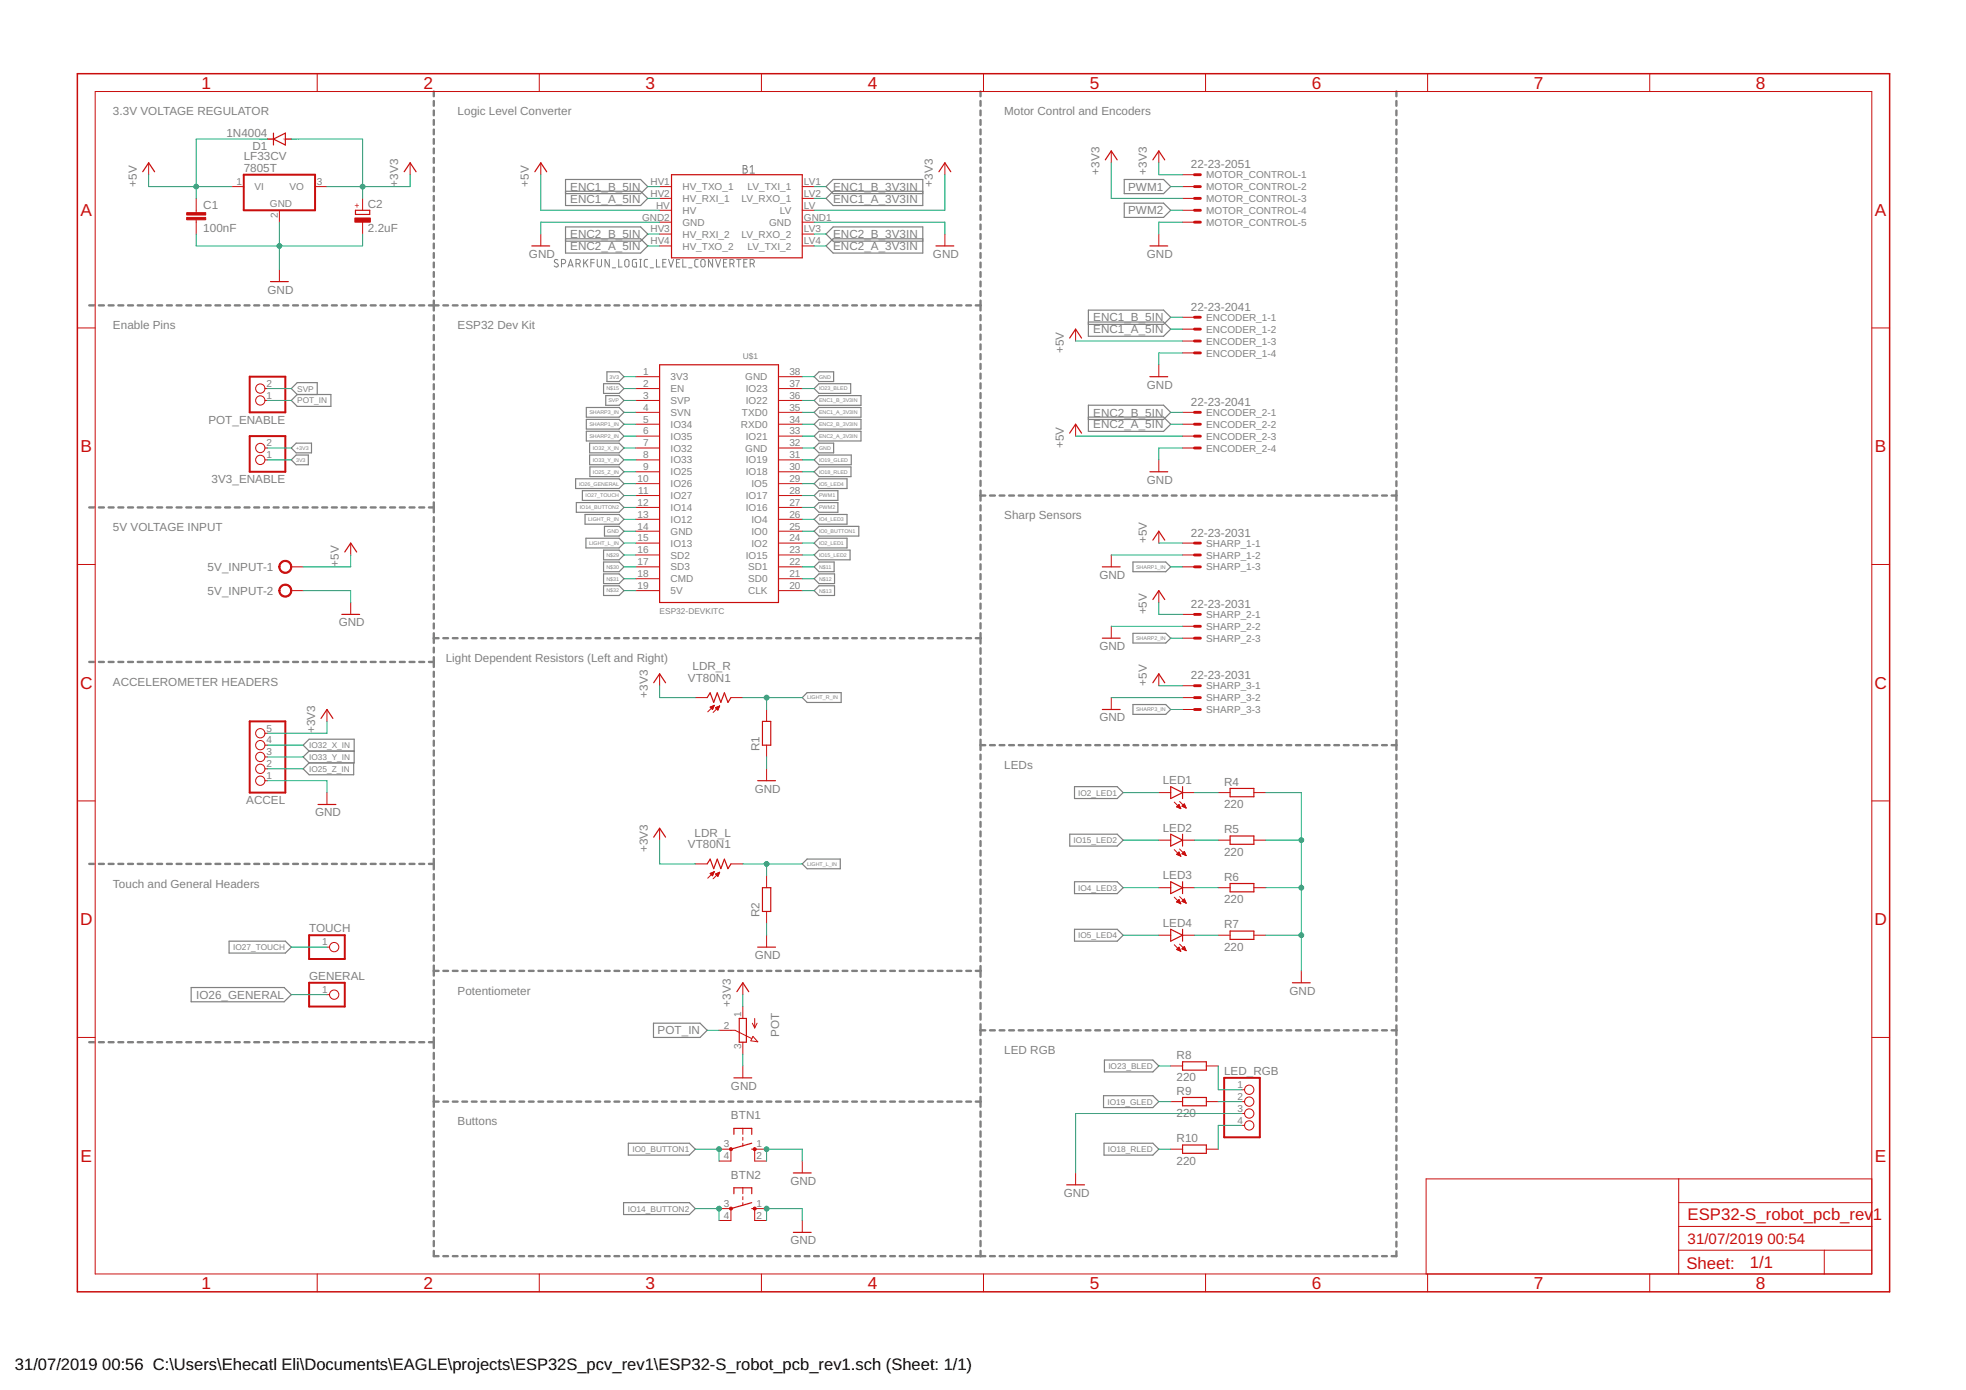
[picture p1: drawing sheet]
<svg xmlns="http://www.w3.org/2000/svg" width="420mm" height="297mm" viewBox="0 0 420 297" stroke-linecap="round" stroke-linejoin="round" font-family="sans-serif">
<defs><g id="words">
<g font-size="3.7" fill="#c90d0c">
<text x="43.1" y="18.9">1</text>
<text x="90.5" y="18.9">2</text>
<text x="138" y="18.9">3</text>
<text x="185.4" y="18.9">4</text>
<text x="232.9" y="18.9">5</text>
<text x="280.4" y="18.9">6</text>
<text x="327.8" y="18.9">7</text>
<text x="375.3" y="18.9">8</text>
<text x="17.2" y="46.1">A</text>
<text x="400.7" y="46.1">A</text>
<text x="17.2" y="96.6">B</text>
<text x="400.7" y="96.6">B</text>
<text x="17.1" y="147.2">C</text>
<text x="400.6" y="147.2">C</text>
<text x="17.1" y="197.7">D</text>
<text x="400.6" y="197.7">D</text>
<text x="17.2" y="248.3">E</text>
<text x="400.7" y="248.3">E</text>
<text x="43.1" y="275.4">1</text>
<text x="90.5" y="275.4">2</text>
<text x="138" y="275.4">3</text>
<text x="185.4" y="275.4">4</text>
<text x="232.9" y="275.4">5</text>
<text x="280.4" y="275.4">6</text>
<text x="327.8" y="275.4">7</text>
<text x="375.3" y="275.4">8</text>
</g>
<g font-size="3.6" fill="#c90d0c">
<text x="360.7" y="260.8">ESP32-S_robot_pcb_rev</text>
<text x="400.3" y="260.8">1</text>
<text x="360.4" y="271.1">Sheet:</text>
<text x="374" y="271">1/1</text>
</g>
<g font-size="3.5">
<text x="3.2" y="292.8">31/07/2019</text>
<text x="21.9" y="292.8">00:56 C:\Users\Ehecatl Eli\Documents\EAGLE\projects\ESP32S_pcv_rev1\ESP32-S_robot_pcb_rev1.sch (Sheet: 1/1)</text>
</g>
<g font-size="3.2" fill="#c90d0c">
<text x="360.7" y="265.9">31/07/2019</text>
<text x="377.7" y="265.9">00:54</text>
</g>
<g font-size="2.5" fill="#808080">
<text x="24.1" y="24.6">3.3V VOLTAGE REGULATOR</text>
<text x="48.4" y="29.2">1N4004</text>
<text x="97.8" y="24.6">Logic Level Converter</text>
<text x="214.6" y="24.6">Motor Control and Encoders</text>
<text x="52.1" y="34.2">LF33CV</text>
<text x="54" y="32">D1</text>
<text x="254.5" y="35.9">22-23-2051</text>
<text x="29.2" y="39.9" transform="rotate(-90 29.2 39.9)">+5V</text>
<text x="52.1" y="36.7">7805T</text>
<text x="85.1" y="39.9" transform="rotate(-90 85.1 39.9)">+3V3</text>
<text x="113" y="39.9" transform="rotate(-90 113 39.9)">+5V</text>
<text x="121.9" y="40.8">ENC1_B_5IN</text>
<text x="178.1" y="40.8">ENC1_B_3V3IN</text>
<text x="199.4" y="39.9" transform="rotate(-90 199.4 39.9)">+3V3</text>
<text x="234.9" y="37.3" transform="rotate(-90 234.9 37.3)">+3V3</text>
<text x="241.1" y="40.8">PWM1</text>
<text x="245.1" y="37.3" transform="rotate(-90 245.1 37.3)">+3V3</text>
<text x="43.5" y="44.6">C1</text>
<text x="78.6" y="44.5">C2</text>
<text x="121.9" y="43.3">ENC1_A_5IN</text>
<text x="178.1" y="43.3">ENC1_A_3V3IN</text>
<text x="241.1" y="45.8">PWM2</text>
<text x="43.5" y="49.6">100nF</text>
<text x="78.6" y="49.5">2.2uF</text>
<text x="121.9" y="50.9">ENC2_B_5IN</text>
<text x="121.9" y="53.5">ENC2_A_5IN</text>
<text x="178.1" y="50.9">ENC2_B_3V3IN</text>
<text x="178.1" y="53.5">ENC2_A_3V3IN</text>
<text x="113" y="55.1">GND</text>
<text x="199.4" y="55.1">GND</text>
<text x="245.1" y="55.1">GND</text>
<text x="57.2" y="62.7">GND</text>
<text x="24.1" y="70.3">Enable Pins</text>
<text x="97.8" y="70.3">ESP32 Dev Kit</text>
<text x="233.6" y="68.7">ENC1_B_5IN</text>
<text x="233.6" y="71.2">ENC1_A_5IN</text>
<text x="254.5" y="66.4">22-23-2041</text>
<text x="227.3" y="75.4" transform="rotate(-90 227.3 75.4)">+5V</text>
<text x="245.1" y="83">GND</text>
<text x="233.6" y="89">ENC2_B_5IN</text>
<text x="254.5" y="86.7">22-23-2041</text>
<text x="44.5" y="90.5">POT_ENABLE</text>
<text x="227.3" y="95.7" transform="rotate(-90 227.3 95.7)">+5V</text>
<text x="233.6" y="91.5">ENC2_A_5IN</text>
<text x="45.2" y="103.2">3V3_ENABLE</text>
<text x="245.1" y="103.4">GND</text>
<text x="24.1" y="113.5">5V VOLTAGE INPUT</text>
<text x="214.6" y="111">Sharp Sensors</text>
<text x="245.1" y="116.1" transform="rotate(-90 245.1 116.1)">+5V</text>
<text x="254.5" y="114.7">22-23-2031</text>
<text x="44.4" y="122">5V_INPUT-1</text>
<text x="72.4" y="121.1" transform="rotate(-90 72.4 121.1)">+5V</text>
<text x="234.9" y="123.7">GND</text>
<text x="44.4" y="127.1">5V_INPUT-2</text>
<text x="245.1" y="131.3" transform="rotate(-90 245.1 131.3)">+5V</text>
<text x="254.5" y="129.9">22-23-2031</text>
<text x="72.4" y="133.8">GND</text>
<text x="95.3" y="141.4">Light Dependent Resistors (Left and Right)</text>
<text x="148" y="143.2">LDR_R</text>
<text x="234.9" y="138.9">GND</text>
<text x="24.1" y="146.5">ACCELEROMETER HEADERS</text>
<text x="138.4" y="149.1" transform="rotate(-90 138.4 149.1)">+3V3</text>
<text x="147" y="145.8">VT80N1</text>
<text x="245.1" y="146.5" transform="rotate(-90 245.1 146.5)">+5V</text>
<text x="254.5" y="145.1">22-23-2031</text>
<text x="234.9" y="154.1">GND</text>
<text x="67.3" y="156.7" transform="rotate(-90 67.3 156.7)">+3V3</text>
<text x="162.3" y="160.5" transform="rotate(-90 162.3 160.5)">R1</text>
<text x="214.6" y="164.3">LEDs</text>
<text x="248.5" y="167.6">LED1</text>
<text x="261.6" y="167.9">R4</text>
<text x="52.6" y="171.8">ACCEL</text>
<text x="161.3" y="169.4">GND</text>
<text x="261.6" y="172.7">220</text>
<text x="67.3" y="174.5">GND</text>
<text x="148.4" y="178.8">LDR_L</text>
<text x="248.5" y="177.8">LED2</text>
<text x="261.6" y="178">R5</text>
<text x="138.4" y="182.1" transform="rotate(-90 138.4 182.1)">+3V3</text>
<text x="147" y="181.3">VT80N1</text>
<text x="261.6" y="182.8">220</text>
<text x="24.1" y="189.7">Touch and General Headers</text>
<text x="248.5" y="187.9">LED3</text>
<text x="261.6" y="188.2">R6</text>
<text x="162.3" y="196.1" transform="rotate(-90 162.3 196.1)">R2</text>
<text x="261.6" y="193">220</text>
<text x="66.1" y="199.2">TOUCH</text>
<text x="248.5" y="198.1">LED4</text>
<text x="261.6" y="203.2">220</text>
<text x="261.6" y="198.4">R7</text>
<text x="66.1" y="209.4">GENERAL</text>
<text x="161.3" y="204.9">GND</text>
<text x="41.9" y="213.4">IO26_GENERAL</text>
<text x="97.8" y="212.6">Potentiometer</text>
<text x="156.2" y="215.1" transform="rotate(-90 156.2 215.1)">+3V3</text>
<text x="275.6" y="212.6">GND</text>
<text x="140.6" y="221.1">POT_IN</text>
<text x="166.5" y="221.5" transform="rotate(-90 166.5 221.5)">POT</text>
<text x="214.6" y="225.3">LED RGB</text>
<text x="251.5" y="226.3">R8</text>
<text x="156.2" y="232.9">GND</text>
<text x="251.5" y="231.1">220</text>
<text x="251.5" y="233.9">R9</text>
<text x="261.6" y="229.7">LED_RGB</text>
<text x="156.2" y="239.2">BTN1</text>
<text x="251.5" y="238.7">220</text>
<text x="97.8" y="240.5">Buttons</text>
<text x="251.5" y="244.1">R10</text>
<text x="156.2" y="251.9">BTN2</text>
<text x="251.5" y="248.9">220</text>
<text x="168.9" y="253.2">GND</text>
<text x="227.3" y="255.7">GND</text>
<text x="168.9" y="265.9">GND</text>
</g>
<g font-size="2.1" fill="#808080">
<text x="50.5" y="39.5">1</text>
<text x="54.4" y="40.6">VI</text>
<text x="61.9" y="40.6">VO</text>
<text x="67.7" y="39.5">3</text>
<text x="139" y="39.5">HV1</text>
<text x="145.9" y="40.6">HV_TXO_1</text>
<text x="159.8" y="40.6">LV_TXI_1</text>
<text x="171.8" y="39.5">LV1</text>
<text x="257.8" y="38.1">MOTOR_CONTROL-1</text>
<text x="257.8" y="40.6">MOTOR_CONTROL-2</text>
<text x="57.7" y="44.2">GND</text>
<text x="59.3" y="46.5" transform="rotate(-90 59.3 46.5)">2</text>
<text x="137.2" y="47.1">GND2</text>
<text x="139" y="42.1">HV2</text>
<text x="140.2" y="44.6">HV</text>
<text x="145.9" y="43.2">HV_RXI_1</text>
<text x="145.9" y="45.7">HV</text>
<text x="158.5" y="43.2">LV_RXO_1</text>
<text x="166.7" y="45.7">LV</text>
<text x="171.8" y="44.6">LV</text>
<text x="171.8" y="42.1">LV2</text>
<text x="171.8" y="47.1">GND1</text>
<text x="257.8" y="43.2">MOTOR_CONTROL-3</text>
<text x="257.8" y="45.7">MOTOR_CONTROL-4</text>
<text x="139" y="49.7">HV3</text>
<text x="139" y="52.2">HV4</text>
<text x="145.9" y="48.2">GND</text>
<text x="145.9" y="50.8">HV_RXI_2</text>
<text x="145.9" y="53.3">HV_TXO_2</text>
<text x="158.5" y="50.8">LV_RXO_2</text>
<text x="159.8" y="53.3">LV_TXI_2</text>
<text x="164.4" y="48.2">GND</text>
<text x="171.8" y="49.7">LV3</text>
<text x="171.8" y="52.2">LV4</text>
<text x="257.8" y="48.2">MOTOR_CONTROL-5</text>
<text x="257.8" y="68.6">ENCODER_1-1</text>
<text x="257.8" y="71.1">ENCODER_1-2</text>
<text x="257.8" y="73.6">ENCODER_1-3</text>
<text x="257.8" y="76.2">ENCODER_1-4</text>
<text x="57" y="82.7">2</text>
<text x="137.5" y="80.1">1</text>
<text x="137.5" y="82.7">2</text>
<text x="143.3" y="81.3">3V3</text>
<text x="143.3" y="83.8">EN</text>
<text x="159.3" y="81.3">GND</text>
<text x="159.4" y="83.8">IO23</text>
<text x="168.7" y="82.7">37</text>
<text x="168.7" y="80.1">38</text>
<text x="57" y="85.2">1</text>
<text x="137.5" y="85.2">3</text>
<text x="137.5" y="87.8">4</text>
<text x="143.3" y="86.3">SVP</text>
<text x="143.3" y="88.9">SVN</text>
<text x="158.6" y="88.9">TXD0</text>
<text x="159.4" y="86.3">IO22</text>
<text x="168.7" y="87.8">35</text>
<text x="168.7" y="85.2">36</text>
<text x="257.8" y="88.9">ENCODER_2-1</text>
<text x="57" y="95.4">2</text>
<text x="137.5" y="90.3">5</text>
<text x="137.5" y="92.8">6</text>
<text x="137.5" y="95.4">7</text>
<text x="143.3" y="91.4">IO34</text>
<text x="143.3" y="94">IO35</text>
<text x="158.3" y="91.4">RXD0</text>
<text x="159.4" y="94">IO21</text>
<text x="168.7" y="95.4">32</text>
<text x="168.7" y="92.8">33</text>
<text x="168.7" y="90.3">34</text>
<text x="257.8" y="91.4">ENCODER_2-2</text>
<text x="257.8" y="94">ENCODER_2-3</text>
<text x="57" y="97.9">1</text>
<text x="137.5" y="97.9">8</text>
<text x="137.5" y="100.5">9</text>
<text x="143.3" y="96.5">IO32</text>
<text x="143.3" y="99">IO33</text>
<text x="143.3" y="101.6">IO25</text>
<text x="159.3" y="96.5">GND</text>
<text x="159.4" y="101.6">IO18</text>
<text x="159.4" y="99">IO19</text>
<text x="168.7" y="100.5">30</text>
<text x="168.7" y="97.9">31</text>
<text x="257.8" y="96.5">ENCODER_2-4</text>
<text x="136.3" y="103">10</text>
<text x="136.4" y="105.5">11</text>
<text x="143.3" y="104.1">IO26</text>
<text x="143.3" y="106.7">IO27</text>
<text x="159.4" y="106.7">IO17</text>
<text x="160.6" y="104.1">IO5</text>
<text x="168.7" y="105.5">28</text>
<text x="168.7" y="103">29</text>
<text x="136.3" y="108.1">12</text>
<text x="136.3" y="110.6">13</text>
<text x="136.3" y="113.2">14</text>
<text x="143.3" y="109.2">IO14</text>
<text x="143.3" y="111.7">IO12</text>
<text x="159.4" y="109.2">IO16</text>
<text x="160.6" y="111.7">IO4</text>
<text x="168.7" y="113.2">25</text>
<text x="168.7" y="110.6">26</text>
<text x="168.7" y="108.1">27</text>
<text x="136.3" y="115.7">15</text>
<text x="136.3" y="118.2">16</text>
<text x="143.3" y="114.3">GND</text>
<text x="143.3" y="116.8">IO13</text>
<text x="143.3" y="119.4">SD2</text>
<text x="159.4" y="119.4">IO15</text>
<text x="160.6" y="116.8">IO2</text>
<text x="160.6" y="114.3">IO0</text>
<text x="168.7" y="118.2">23</text>
<text x="168.7" y="115.7">24</text>
<text x="257.8" y="116.8">SHARP_1-1</text>
<text x="257.8" y="119.4">SHARP_1-2</text>
<text x="136.3" y="120.8">17</text>
<text x="136.3" y="123.3">18</text>
<text x="136.3" y="125.9">19</text>
<text x="143.3" y="121.9">SD3</text>
<text x="143.3" y="124.4">CMD</text>
<text x="159.9" y="124.4">SD0</text>
<text x="159.9" y="121.9">SD1</text>
<text x="168.7" y="125.9">20</text>
<text x="168.7" y="123.3">21</text>
<text x="168.7" y="120.8">22</text>
<text x="257.8" y="121.9">SHARP_1-3</text>
<text x="143.3" y="127">5V</text>
<text x="159.9" y="127">CLK</text>
<text x="257.8" y="132.1">SHARP_2-1</text>
<text x="257.8" y="134.6">SHARP_2-2</text>
<text x="257.8" y="137.1">SHARP_2-3</text>
<text x="257.8" y="147.3">SHARP_3-1</text>
<text x="257.8" y="149.8">SHARP_3-2</text>
<text x="257.8" y="152.4">SHARP_3-3</text>
<text x="57" y="161.4">3</text>
<text x="57" y="158.9">4</text>
<text x="57" y="156.3">5</text>
<text x="57" y="166.5">1</text>
<text x="57" y="164">2</text>
<text x="68.9" y="202">1</text>
<text x="68.9" y="212.2">1</text>
<text x="154.7" y="219.8">2</text>
<text x="158.4" y="217.3" transform="rotate(-90 158.4 217.3)">1</text>
<text x="158.4" y="224.3" transform="rotate(-90 158.4 224.3)">3</text>
<text x="264.4" y="232.5">1</text>
<text x="264.4" y="235.1">2</text>
<text x="264.4" y="237.6">3</text>
<text x="154.7" y="245.2">3</text>
<text x="161.6" y="245.2">1</text>
<text x="264.4" y="240.1">4</text>
<text x="154.7" y="247.8">4</text>
<text x="161.6" y="247.8">2</text>
<text x="154.7" y="257.9">3</text>
<text x="161.6" y="257.9">1</text>
<text x="154.7" y="260.5">4</text>
<text x="161.6" y="260.5">2</text>
</g>
<text font-size="1.8" fill="#c90d0c" x="76.9" y="44.5" transform="rotate(-90 76.9 44.5)">+</text>
<g font-size="1.8" fill="#808080">
<text x="158.8" y="76.7">U$1</text>
<text x="63.5" y="83.7">SVP</text>
<text x="63.5" y="86.2">POT_IN</text>
<text x="141" y="131.3">ESP32-DEVKITC</text>
<text x="66.1" y="159.9">IO32_X_IN</text>
<text x="66.1" y="162.4">IO33_Y_IN</text>
<text x="66.1" y="164.9">IO25_Z_IN</text>
<text x="230.4" y="170">IO2_LED1</text>
<text x="229.4" y="180.2">IO15_LED2</text>
<text x="230.4" y="190.3">IO4_LED3</text>
<text x="49.8" y="203">IO27_TOUCH</text>
<text x="230.4" y="200.5">IO5_LED4</text>
<text x="236.9" y="228.4">IO23_BLED</text>
<text x="236.7" y="236">IO19_GLED</text>
<text x="135.2" y="246.2">IO0_BUTTON1</text>
<text x="236.8" y="246.2">IO18_RLED</text>
<text x="134.2" y="258.9">IO14_BUTTON2</text>
</g>
<g font-size="1.1" fill="#808080">
<text x="129.6" y="83.4">N$15</text>
<text x="130.3" y="80.9">3V3</text>
<text x="175" y="80.9">GND</text>
<text x="175" y="83.4">IO23_BLED</text>
<text x="126" y="88.5">SHARP3_IN</text>
<text x="130" y="86">SVP</text>
<text x="175" y="86">ENC1_B_3V3IN</text>
<text x="175" y="88.5">ENC1_A_3V3IN</text>
<text x="126" y="93.6">SHARP2_IN</text>
<text x="126" y="91.1">SHARP1_IN</text>
<text x="175" y="91.1">ENC2_B_3V3IN</text>
<text x="175" y="93.6">ENC2_A_3V3IN</text>
<text x="63.3" y="96.1">+3V3</text>
<text x="63.3" y="98.7">3V3</text>
<text x="126.7" y="96.1">IO32_X_IN</text>
<text x="126.7" y="98.7">IO33_Y_IN</text>
<text x="126.7" y="101.2">IO25_Z_IN</text>
<text x="175" y="96.1">GND</text>
<text x="175" y="98.7">IO19_GLED</text>
<text x="175" y="101.2">IO18_RLED</text>
<text x="123.7" y="103.8">IO26_GENERAL</text>
<text x="125.2" y="106.3">IO27_TOUCH</text>
<text x="175" y="106.3">PWM1</text>
<text x="175" y="103.8">IO5_LED4</text>
<text x="123.9" y="108.8">IO14_BUTTON2</text>
<text x="125.7" y="111.4">LIGHT_R_IN</text>
<text x="129.8" y="113.9">GND</text>
<text x="175" y="108.8">PWM2</text>
<text x="175" y="111.4">IO4_LED3</text>
<text x="175" y="113.9">IO0_BUTTON1</text>
<text x="125.9" y="116.5">LIGHT_L_IN</text>
<text x="129.6" y="119">N$29</text>
<text x="175" y="116.5">IO2_LED1</text>
<text x="175" y="119">IO15_LED2</text>
<text x="129.6" y="121.5">N$30</text>
<text x="129.6" y="124.1">N$31</text>
<text x="175" y="121.5">N$11</text>
<text x="175" y="124.1">N$12</text>
<text x="242.8" y="121.5">SHARP1_IN</text>
<text x="129.6" y="126.6">N$32</text>
<text x="175" y="126.6">N$13</text>
<text x="242.8" y="136.8">SHARP2_IN</text>
<text x="172.5" y="149.5">LIGHT_R_IN</text>
<text x="242.8" y="152">SHARP3_IN</text>
<text x="172.5" y="185">LIGHT_L_IN</text>
</g>
<g font-size=".6" fill="#ffba08">
<text x="55.5" y="29.9">SpiceOrder 2</text>
<text x="60.6" y="29.9">SpiceOrder 1</text>
</g>
</g></defs>
<g fill="none" stroke="#808080" stroke-width=".51">
<path d="M92.7 19.6v1M209.5 19.6v1M298.4 19.6v1M92.7 21.6v1M92.7 23.6v1M92.7 25.7v1M92.7 27.7v1M92.7 29.7v1M92.7 31.7v1.1M92.7 33.8v1M92.7 35.8v1M92.7 37.8v1.1"/>
<path d="M92.7 39.9v1M209.5 21.6v1M209.5 23.6v1M209.5 25.7v1M209.5 27.7v1M209.5 29.7v1M209.5 31.7v1.1M209.5 33.8v1M209.5 35.8v1M209.5 37.8v1.1M209.5 39.9v1M298.4 21.6v1"/>
<path d="M298.4 23.6v1M298.4 25.7v1M298.4 27.7v1M298.4 29.7v1M298.4 31.7v1.1M298.4 33.8v1M298.4 35.8v1M298.4 37.8v1.1M298.4 39.9v1M92.7 41.9v1M92.7 43.9v1M92.7 46v1"/>
<path d="M92.7 48v1M92.7 50v1M92.7 52v1.1M92.7 54.1v1M92.7 56.1v1M92.7 58.1v1.1M209.5 41.9v1M209.5 43.9v1M209.5 46v1M209.5 48v1M209.5 50v1M209.5 52v1.1"/>
<path d="M209.5 54.1v1M209.5 56.1v1M209.5 58.1v1.1M298.4 41.9v1M298.4 43.9v1M298.4 46v1M298.4 48v1M298.4 50v1M298.4 52v1.1M298.4 54.1v1M298.4 56.1v1M298.4 58.1v1.1"/>
<path d="M19.1 65.3h1M21.1 65.3h1.1M23.2 65.3h1.1M25.3 65.3h1.1M27.4 65.3h1M29.4 65.3h1.1M31.5 65.3h1.1M33.6 65.3h1M35.7 65.3h1M37.7 65.3h1.1M39.8 65.3h1.1M41.9 65.3h1"/>
<path d="M44 65.3h1M46 65.3h1.1M48.1 65.3h1.1M50.2 65.3h1M52.3 65.3h1M54.3 65.3h1.1M56.4 65.3h1.1M58.5 65.3h1M60.6 65.3h1M62.6 65.3h1.1M64.7 65.3h1.1M66.8 65.3h1"/>
<path d="M68.9 65.3h1M70.9 65.3h1.1M73 65.3h1.1M75.1 65.3h1M77.2 65.3h1M79.2 65.3h1.1M81.3 65.3h1.1M83.4 65.3h1M85.4 65.3h1.1M87.5 65.3h1.1M89.6 65.3h1.1M91.7 65.3h2"/>
<path d="M92.7 60.2v1M92.7 62.2v1M92.7 64.2v2.2M92.7 67.4v1.1M92.7 69.5v1.1M92.7 71.6v1.1M92.7 73.7v1.1M92.7 75.8v1.1M92.7 77.9v1.1M92.7 80v1.1M94.7 65.3h1.1M96.8 65.3h1"/>
<path d="M98.8 65.3h1M100.8 65.3h1.1M102.9 65.3h1M104.9 65.3h1M106.9 65.3h1M109 65.3h1M111 65.3h1M113 65.3h1M115.1 65.3h1M117.1 65.3h1M119.1 65.3h1M121.2 65.3h1"/>
<path d="M123.2 65.3h1M125.2 65.3h1M127.3 65.3h1M129.3 65.3h1M131.3 65.3h1M133.3 65.3h1.1M135.4 65.3h1M137.4 65.3h1M139.4 65.3h1.1M141.5 65.3h1M143.5 65.3h1M145.5 65.3h1.1"/>
<path d="M147.6 65.3h1M149.6 65.3h1M151.6 65.3h1.1M153.7 65.3h1M155.7 65.3h1M157.7 65.3h1M159.8 65.3h1M161.8 65.3h1M163.8 65.3h1M165.9 65.3h1M167.9 65.3h1M169.9 65.3h1"/>
<path d="M172 65.3h1M174 65.3h1M176 65.3h1M178.1 65.3h1M180.1 65.3h1M182.1 65.3h1M184.1 65.3h1.1M186.2 65.3h1M188.2 65.3h1M190.2 65.3h1.1M192.3 65.3h1M194.3 65.3h1"/>
<path d="M196.3 65.3h1.1M198.4 65.3h1M200.4 65.3h1M202.4 65.3h1.1M204.5 65.3h1M206.5 65.3h1M208.5 65.3h1M209.5 60.2v1M209.5 62.2v1M209.5 64.2v2.1M209.5 67.4v1M209.5 69.4v1.1"/>
<path d="M209.5 71.5v1.1M209.5 73.6v1.1M209.5 75.7v1.1M209.5 77.8v1M209.5 79.8v1.1M298.4 60.2v1M298.4 62.2v1M298.4 64.2v1.1M298.4 66.3v1M298.4 68.3v1M298.4 70.3v1.1M298.4 72.4v1"/>
<path d="M298.4 74.4v1M298.4 76.4v1M298.4 78.5v1M92.7 82.1v1.1M92.7 84.2v1.1M92.7 86.3v1.1M92.7 88.4v1.1M92.7 90.5v1.1M92.7 92.6v1.1M92.7 94.7v1.1M92.7 96.8v1.1M92.7 98.9v1.1"/>
<path d="M209.5 81.9v1.1M209.5 84v1.1M209.5 86.1v1.1M209.5 88.2v1M209.5 90.3v1M209.5 92.3v1.1M209.5 94.4v1.1M209.5 96.5v1.1M209.5 98.6v1.1M298.4 80.5v1M298.4 82.5v1M298.4 84.6v1"/>
<path d="M298.4 86.6v1M298.4 88.6v1M298.4 90.7v1M298.4 92.7v1M298.4 94.7v1M298.4 96.8v1M298.4 98.8v1M19.1 108.4h1M21.1 108.4h1.1M23.2 108.4h1.1M25.3 108.4h1.1M27.4 108.4h1"/>
<path d="M29.4 108.4h1.1M31.5 108.4h1.1M33.6 108.4h1M35.7 108.4h1M37.7 108.4h1.1M39.8 108.4h1.1M41.9 108.4h1M44 108.4h1M46 108.4h1.1M48.1 108.4h1.1M50.2 108.4h1M52.3 108.4h1"/>
<path d="M54.3 108.4h1.1M56.4 108.4h1.1M58.5 108.4h1M60.6 108.4h1M62.6 108.4h1.1M64.7 108.4h1.1M66.8 108.4h1M68.9 108.4h1M70.9 108.4h1.1M73 108.4h1.1M75.1 108.4h1M77.2 108.4h1"/>
<path d="M79.2 108.4h1.1M81.3 108.4h1.1M83.4 108.4h1M85.4 108.4h1.1M87.5 108.4h1.1M89.6 108.4h1.1M91.7 108.4h1M92.7 101v1.1M92.7 103.1v1.1M92.7 105.2v1.1M92.7 107.4v2.1M92.7 110.5v1"/>
<path d="M92.7 112.6v1M92.7 114.6v1.1M92.7 116.7v1.1M92.7 118.8v1M209.5 100.7v1M209.5 102.7v1.1M209.5 104.8v2.2M209.5 108v1.1M209.5 110.1v1.1M209.5 112.2v1.1M209.5 114.3v1.1M209.5 116.4v1.1"/>
<path d="M209.5 118.5v1.1M209.5 105.9h1.1M211.6 105.9h1M213.6 105.9h1.1M215.7 105.9h1M217.7 105.9h1.1M219.8 105.9h1M221.8 105.9h1M223.9 105.9h1M225.9 105.9h1M227.9 105.9h1.1M230 105.9h1"/>
<path d="M232 105.9h1M234.1 105.9h1M236.1 105.9h1M238.1 105.9h1.1M240.2 105.9h1M242.2 105.9h1.1M244.3 105.9h1M246.3 105.9h1.1M248.4 105.9h1M250.4 105.9h1M252.5 105.9h1M254.5 105.9h1"/>
<path d="M256.5 105.9h1.1M258.6 105.9h1M260.6 105.9h1.1M262.7 105.9h1M264.7 105.9h1M266.8 105.9h1M268.8 105.9h1M270.8 105.9h1.1M272.9 105.9h1M274.9 105.9h1M277 105.9h1M279 105.9h1.1"/>
<path d="M281.1 105.9h1M283.1 105.9h1M285.2 105.9h1M287.2 105.9h1M289.2 105.9h1.1M291.3 105.9h1M293.3 105.9h1M295.4 105.9h1M297.4 105.9h1M298.4 100.8v1M298.4 102.8v1.1M298.4 104.9v2.1"/>
<path d="M298.4 108v1.1M298.4 110.1v1M298.4 112.2v1M298.4 114.3v1M298.4 116.4v1M298.4 118.4v1.1M92.7 120.8v1.1M92.7 122.9v1.1M92.7 125v1M92.7 127v1.1M92.7 129.1v1.1M92.7 131.2v1"/>
<path d="M92.7 133.2v1.1M92.7 135.3v2.1M92.7 138.4v1M92.7 136.4h1M94.7 136.4h1.1M96.8 136.4h1M98.8 136.4h1M100.8 136.4h1.1M102.9 136.4h1M104.9 136.4h1M106.9 136.4h1M109 136.4h1"/>
<path d="M111 136.4h1M113 136.4h1M115.1 136.4h1M117.1 136.4h1M119.1 136.4h1M121.2 136.4h1M123.2 136.4h1M125.2 136.4h1M127.3 136.4h1M129.3 136.4h1M131.3 136.4h1M133.3 136.4h1.1"/>
<path d="M135.4 136.4h1M137.4 136.4h1M139.4 136.4h1.1M141.5 136.4h1M143.5 136.4h1M145.5 136.4h1.1M147.6 136.4h1M149.6 136.4h1M151.6 136.4h1.1M153.7 136.4h1M155.7 136.4h1M157.7 136.4h1"/>
<path d="M159.8 136.4h1M161.8 136.4h1M163.8 136.4h1M165.9 136.4h1M167.9 136.4h1M169.9 136.4h1M172 136.4h1M174 136.4h1M176 136.4h1M178.1 136.4h1M180.1 136.4h1M182.1 136.4h1"/>
<path d="M184.1 136.4h1.1M186.2 136.4h1M188.2 136.4h1M190.2 136.4h1.1M192.3 136.4h1M194.3 136.4h1M196.3 136.4h1.1M198.4 136.4h1M200.4 136.4h1M202.4 136.4h1.1M204.5 136.4h1M206.5 136.4h1"/>
<path d="M208.5 136.4h1M209.5 120.6v1.1M209.5 122.7v1.1M209.5 124.8v1.1M209.5 126.9v1.1M209.5 129v1.1M209.5 131.1v1.1M209.5 133.2v1.1M209.5 135.3v2.2M209.5 138.5v1.2M298.4 120.5v1.1M298.4 122.6v1.1"/>
<path d="M298.4 124.7v1.1M298.4 126.8v1.1M298.4 128.9v1.1M298.4 131v1.1M298.4 133.1v1M298.4 135.1v1.1M298.4 137.2v1.1M298.4 139.3v1.1M19.1 141.5h1M21.1 141.5h1.1M23.2 141.5h1.1M25.3 141.5h1.1"/>
<path d="M27.4 141.5h1M29.4 141.5h1.1M31.5 141.5h1.1M33.6 141.5h1M35.7 141.5h1M37.7 141.5h1.1M39.8 141.5h1.1M41.9 141.5h1M44 141.5h1M46 141.5h1.1M48.1 141.5h1.1M50.2 141.5h1"/>
<path d="M52.3 141.5h1M54.3 141.5h1.1M56.4 141.5h1.1M58.5 141.5h1M60.6 141.5h1M62.6 141.5h1.1M64.7 141.5h1.1M66.8 141.5h1M68.9 141.5h1M70.9 141.5h1.1M73 141.5h1.1M75.1 141.5h1"/>
<path d="M77.2 141.5h1M79.2 141.5h1.1M81.3 141.5h1.1M83.4 141.5h1M85.4 141.5h1.1M87.5 141.5h1.1M89.6 141.5h1.1M91.7 141.5h1M92.7 140.4v2.1M92.7 143.6v1M92.7 145.6v1.1M92.7 147.8v1"/>
<path d="M92.7 149.9v1.1M92.7 152v1.1M92.7 154.1v1.1M92.7 156.2v1.1M92.7 158.3v1.1M209.5 140.7v1.2M209.5 142.9v1.1M209.5 145.1v1.1M209.5 147.2v1.2M209.5 149.4v1.1M209.5 151.6v1.1M209.5 153.7v1.2"/>
<path d="M209.5 155.9v1.2M209.5 158.1v2.2M209.5 159.2h1.1M211.6 159.2h1M213.6 159.2h1.1M215.7 159.2h1M217.7 159.2h1.1M219.8 159.2h1M221.8 159.2h1M223.9 159.2h1M225.9 159.2h1M227.9 159.2h1.1"/>
<path d="M230 159.2h1M232 159.2h1M234.1 159.2h1M236.1 159.2h1M238.1 159.2h1.1M240.2 159.2h1M242.2 159.2h1.1M244.3 159.2h1M246.3 159.2h1.1M248.4 159.2h1M250.4 159.2h1M252.5 159.2h1"/>
<path d="M254.5 159.2h1M256.5 159.2h1.1M258.6 159.2h1M260.6 159.2h1.1M262.7 159.2h1M264.7 159.2h1M266.8 159.2h1M268.8 159.2h1M270.8 159.2h1.1M272.9 159.2h1M274.9 159.2h1M277 159.2h1"/>
<path d="M279 159.2h1.1M281.1 159.2h1M283.1 159.2h1M285.2 159.2h1M287.2 159.2h1M289.2 159.2h1.1M291.3 159.2h1M293.3 159.2h1M295.4 159.2h1M297.4 159.2h1M298.4 141.4v1.1M298.4 143.5v1.1"/>
<path d="M298.4 145.6v1.1M298.4 147.7v1.1M298.4 149.8v1.1M298.4 151.9v1.1M298.4 154v1M298.4 156.1v1M298.4 158.2v2.1M92.7 160.4v1.1M92.7 162.5v1.1M92.7 164.6v1.1M92.7 166.7v1.1M92.7 168.8v1.1"/>
<path d="M92.7 170.9v1.1M92.7 173v1.1M92.7 175.1v1.1M92.7 177.2v1.1M92.7 179.3v1.1M209.5 161.3v1M209.5 163.3v1.1M209.5 165.4v1M209.5 167.4v1.1M209.5 169.5v1M209.5 171.5v1.1M209.5 173.6v1"/>
<path d="M209.5 175.6v1.1M209.5 177.7v1M209.5 179.7v1.1M298.4 161.3v1M298.4 163.4v1M298.4 165.4v1.1M298.4 167.5v1M298.4 169.5v1.1M298.4 171.6v1.1M298.4 173.7v1M298.4 175.7v1.1M298.4 177.8v1.1"/>
<path d="M298.4 179.9v1M19.1 184.6h1M21.1 184.6h1.1M23.2 184.6h1.1M25.3 184.6h1.1M27.4 184.6h1M29.4 184.6h1.1M31.5 184.6h1.1M33.6 184.6h1M35.7 184.6h1M37.7 184.6h1.1M39.8 184.6h1.1"/>
<path d="M41.9 184.6h1M44 184.6h1M46 184.6h1.1M48.1 184.6h1.1M50.2 184.6h1M52.3 184.6h1M54.3 184.6h1.1M56.4 184.6h1.1M58.5 184.6h1M60.6 184.6h1M62.6 184.6h1.1M64.7 184.6h1.1"/>
<path d="M66.8 184.6h1M68.9 184.6h1M70.9 184.6h1.1M73 184.6h1.1M75.1 184.6h1M77.2 184.6h1M79.2 184.6h1.1M81.3 184.6h1.1M83.4 184.6h1M85.4 184.6h1.1M87.5 184.6h1.1M89.6 184.6h1.1"/>
<path d="M91.7 184.6h1M92.7 181.4v1.1M92.7 183.5v2.3M92.7 186.8v1.1M92.7 189v1.1M92.7 191.1v1.2M92.7 193.3v1.2M92.7 195.5v1.1M92.7 197.6v1.2M92.7 199.8v1.2M209.5 181.8v1M209.5 183.9v1"/>
<path d="M209.5 185.9v1M209.5 188v1M209.5 190v1.1M209.5 192.1v1M209.5 194.1v1.1M209.5 196.2v1M209.5 198.2v1.1M298.4 181.9v1.1M298.4 184v1.1M298.4 186.1v1M298.4 188.2v1M298.4 190.2v1.1"/>
<path d="M298.4 192.3v1M298.4 194.3v1.1M298.4 196.4v1.1M298.4 198.5v1M92.7 202v1.1M92.7 204.2v1.1M92.7 206.3v2.2M92.7 209.5v1M92.7 211.5v1.1M92.7 213.6v1M92.7 215.6v1M92.7 217.6v1.1"/>
<path d="M92.7 219.7v1M92.7 207.5h1M94.7 207.5h1.1M96.8 207.5h1M98.8 207.5h1M100.8 207.5h1.1M102.9 207.5h1M104.9 207.5h1M106.9 207.5h1M109 207.5h1M111 207.5h1M113 207.5h1"/>
<path d="M115.1 207.5h1M117.1 207.5h1M119.1 207.5h1M121.2 207.5h1M123.2 207.5h1M125.2 207.5h1M127.3 207.5h1M129.3 207.5h1M131.3 207.5h1M133.3 207.5h1.1M135.4 207.5h1M137.4 207.5h1"/>
<path d="M139.4 207.5h1.1M141.5 207.5h1M143.5 207.5h1M145.5 207.5h1.1M147.6 207.5h1M149.6 207.5h1M151.6 207.5h1.1M153.7 207.5h1M155.7 207.5h1M157.7 207.5h1M159.8 207.5h1M161.8 207.5h1"/>
<path d="M163.8 207.5h1M165.9 207.5h1M167.9 207.5h1M169.9 207.5h1M172 207.5h1M174 207.5h1M176 207.5h1M178.1 207.5h1M180.1 207.5h1M182.1 207.5h1M184.1 207.5h1.1M186.2 207.5h1"/>
<path d="M188.2 207.5h1M190.2 207.5h1.1M192.3 207.5h1M194.3 207.5h1M196.3 207.5h1.1M198.4 207.5h1M200.4 207.5h1M202.4 207.5h1.1M204.5 207.5h1M206.5 207.5h1M208.5 207.5h1M209.5 200.3v1"/>
<path d="M209.5 202.3v1.1M209.5 204.4v1M209.5 206.4v2.3M209.5 209.8v1.2M209.5 212v1.3M209.5 214.3v1.3M209.5 216.6v1.3M209.5 218.9v2.3M298.4 200.5v1.1M298.4 202.6v1M298.4 204.7v1M298.4 206.7v1.1"/>
<path d="M298.4 208.8v1M298.4 210.9v1M298.4 212.9v1.1M298.4 215v1M298.4 217.1v1M298.4 219.1v2.1M19.1 222.7h1M21.1 222.7h1.1M23.2 222.7h1.1M25.3 222.7h1.1M27.4 222.7h1M29.4 222.7h1.1"/>
<path d="M31.5 222.7h1.1M33.6 222.7h1M35.7 222.7h1M37.7 222.7h1.1M39.8 222.7h1.1M41.9 222.7h1M44 222.7h1M46 222.7h1.1M48.1 222.7h1.1M50.2 222.7h1M52.3 222.7h1M54.3 222.7h1.1"/>
<path d="M56.4 222.7h1.1M58.5 222.7h1M60.6 222.7h1M62.6 222.7h1.1M64.7 222.7h1.1M66.8 222.7h1M68.9 222.7h1M70.9 222.7h1.1M73 222.7h1.1M75.1 222.7h1M77.2 222.7h1M79.2 222.7h1.1"/>
<path d="M81.3 222.7h1.1M83.4 222.7h1M85.4 222.7h1.1M87.5 222.7h1.1M89.6 222.7h1.1M91.7 222.7h1M92.7 221.7v2.3M92.7 225v1.3M92.7 227.3v1.3M92.7 229.6v1.2M92.7 231.9v1.2M92.7 234.1v2.4"/>
<path d="M92.7 237.5v1.2M92.7 239.7v1.1M92.7 235.4h1M94.7 235.4h1.1M96.8 235.4h1M98.8 235.4h1M100.8 235.4h1.1M102.9 235.4h1M104.9 235.4h1M106.9 235.4h1M109 235.4h1M111 235.4h1"/>
<path d="M113 235.4h1M115.1 235.4h1M117.1 235.4h1M119.1 235.4h1M121.2 235.4h1M123.2 235.4h1M125.2 235.4h1M127.3 235.4h1M129.3 235.4h1M131.3 235.4h1M133.3 235.4h1.1M135.4 235.4h1"/>
<path d="M137.4 235.4h1M139.4 235.4h1.1M141.5 235.4h1M143.5 235.4h1M145.5 235.4h1.1M147.6 235.4h1M149.6 235.4h1M151.6 235.4h1.1M153.7 235.4h1M155.7 235.4h1M157.7 235.4h1M159.8 235.4h1"/>
<path d="M161.8 235.4h1M163.8 235.4h1M165.9 235.4h1M167.9 235.4h1M169.9 235.4h1M172 235.4h1M174 235.4h1M176 235.4h1M178.1 235.4h1M180.1 235.4h1M182.1 235.4h1M184.1 235.4h1.1"/>
<path d="M186.2 235.4h1M188.2 235.4h1M190.2 235.4h1.1M192.3 235.4h1M194.3 235.4h1M196.3 235.4h1.1M198.4 235.4h1M200.4 235.4h1M202.4 235.4h1.1M204.5 235.4h1M206.5 235.4h1M208.5 235.4h1"/>
<path d="M209.5 222.2v1M209.5 224.2v1.1M209.5 226.3v1M209.5 228.3v1M209.5 230.3v1.1M209.5 232.4v1M209.5 234.4v2.1M209.5 237.5v1.2M209.5 239.7v1.1M209.5 220.2h1.1M211.6 220.2h1M213.6 220.2h1.1"/>
<path d="M215.7 220.2h1M217.7 220.2h1.1M219.8 220.2h1M221.8 220.2h1M223.9 220.2h1M225.9 220.2h1M227.9 220.2h1.1M230 220.2h1M232 220.2h1M234.1 220.2h1M236.1 220.2h1M238.1 220.2h1.1"/>
<path d="M240.2 220.2h1M242.2 220.2h1.1M244.3 220.2h1M246.3 220.2h1.1M248.4 220.2h1M250.4 220.2h1M252.5 220.2h1M254.5 220.2h1M256.5 220.2h1.1M258.6 220.2h1M260.6 220.2h1.1M262.7 220.2h1"/>
<path d="M264.7 220.2h1M266.8 220.2h1M268.8 220.2h1M270.8 220.2h1.1M272.9 220.2h1M274.9 220.2h1M277 220.2h1M279 220.2h1.1M281.1 220.2h1M283.1 220.2h1M285.2 220.2h1M287.2 220.2h1"/>
<path d="M289.2 220.2h1.1M291.3 220.2h1M293.3 220.2h1M295.4 220.2h1M297.4 220.2h1M298.4 222.2v1.1M298.4 224.3v1M298.4 226.3v1.1M298.4 228.4v1M298.4 230.4v1.1M298.4 232.5v1M298.4 234.5v1.1"/>
<path d="M298.4 236.6v1M298.4 238.7v1M92.7 241.8v1.1M92.7 243.9v1.1M92.7 246v1.2M92.7 248.2v1.1M92.7 250.3v1.1M92.7 252.4v1.1M92.7 254.6v1.1M92.7 256.7v1.1M92.7 258.8v1.1M209.5 241.8v1.1"/>
<path d="M209.5 243.9v1.1M209.5 246v1.2M209.5 248.2v1.1M209.5 250.3v1.1M209.5 252.4v1.1M209.5 254.6v1.1M209.5 256.7v1.1M209.5 258.8v1.1M298.4 240.7v1M298.4 242.8v1M298.4 244.8v1.1M298.4 246.9v1"/>
<path d="M298.4 248.9v1.1M298.4 251v1M298.4 253v1.1M298.4 255.1v1M298.4 257.1v1.1M298.4 259.2v1M92.7 260.9v1.1M92.7 263.1v1.1M92.7 265.2v1.1M92.7 267.3v1.1h1M94.7 268.4h1.1M96.8 268.4h1"/>
<path d="M98.8 268.4h1M100.8 268.4h1.1M102.9 268.4h1M104.9 268.4h1M106.9 268.4h1M109 268.4h1M111 268.4h1M113 268.4h1M115.1 268.4h1M117.1 268.4h1M119.1 268.4h1M121.2 268.4h1"/>
<path d="M123.2 268.4h1M125.2 268.4h1M127.3 268.4h1M129.3 268.4h1M131.3 268.4h1M133.3 268.4h1.1M135.4 268.4h1M137.4 268.4h1M139.4 268.4h1.1M141.5 268.4h1M143.5 268.4h1M145.5 268.4h1.1"/>
<path d="M147.6 268.4h1M149.6 268.4h1M151.6 268.4h1.1M153.7 268.4h1M155.7 268.4h1M157.7 268.4h1M159.8 268.4h1M161.8 268.4h1M163.8 268.4h1M165.9 268.4h1M167.9 268.4h1M169.9 268.4h1"/>
<path d="M172 268.4h1M174 268.4h1M176 268.4h1M178.1 268.4h1M180.1 268.4h1M182.1 268.4h1M184.1 268.4h1.1M186.2 268.4h1M188.2 268.4h1M190.2 268.4h1.1M192.3 268.4h1M194.3 268.4h1"/>
<path d="M196.3 268.4h1.1M198.4 268.4h1M200.4 268.4h1M202.4 268.4h1.1M204.5 268.4h1M206.5 268.4h1M208.5 268.4h2.1M209.5 260.9v1.1M209.5 263.1v1.1M209.5 265.2v1.1M209.5 267.3v1.1M211.6 268.4h1"/>
<path d="M213.6 268.4h1.1M215.7 268.4h1M217.7 268.4h1.1M219.8 268.4h1M221.8 268.4h1M223.9 268.4h1M225.9 268.4h1M227.9 268.4h1.1M230 268.4h1M232 268.4h1M234.1 268.4h1M236.1 268.4h1"/>
<path d="M238.1 268.4h1.1M240.2 268.4h1M242.2 268.4h1.1M244.3 268.4h1M246.3 268.4h1.1M248.4 268.4h1M250.4 268.4h1M252.5 268.4h1M254.5 268.4h1M256.5 268.4h1.1M258.6 268.4h1M260.6 268.4h1.1"/>
<path d="M262.7 268.4h1M264.7 268.4h1M266.8 268.4h1M268.8 268.4h1M270.8 268.4h1.1M272.9 268.4h1M274.9 268.4h1M277 268.4h1M279 268.4h1.1M281.1 268.4h1M283.1 268.4h1M285.2 268.4h1"/>
<path d="M287.2 268.4h1M289.2 268.4h1.1M291.3 268.4h1M293.3 268.4h1M295.4 268.4h1M298.4 267.4v1h-1M298.4 261.2v1.1M298.4 263.3v1M298.4 265.3v1.1"/>
</g>
<g fill="none" stroke="#808080" stroke-width=".21">
<path d="M158.8 35.4h.5a.36 .36 0 0 1 .3 .3 .36 .36 0 0 1-.3 .4 .46 .46 0 0 1 .4 .4 .46 .46 0 0 1-.4 .5h-.5zM158.8 36.1h.5M160.3 37h.9M160.3 35.7l.5-.3v1.6M119.2 55.6l-.2-.1a.38 .38 0 0 0-.5 .1 .38 .38 0 0 0 .1 .5l.5 .3a.44 .44 0 0 1 0 .7 .44 .44 0 0 1-.7-.3M120 56.3h.5a.46 .46 0 0 0 .4-.4 .46 .46 0 0 0-.4-.5h-.5v1.7M121.4 57.1l.5-1.7 .6 1.7M121.5 56.7h.8M123.1 56.3h.5a.46 .46 0 0 0 .4-.4 .46 .46 0 0 0-.4-.5h-.5v1.7M123.7 56.3l.3 .8M124.7 55.4v1.7M125.1 56.1l.5 1"/>
<path d="M125.6 55.4l-.9 1M126.3 56.2h.7M127 55.4h-.7v1.7M127.6 55.4v1.2a.46 .46 0 0 0 .5 .5 .46 .46 0 0 0 .4-.5v-1.2M130.2 55.4v1.7l-.9-1.7v1.7M130.9 57.2h.7M132.2 55.4v1.7h.7M133.7 55.6l.3-.2 .3 .2 .1 1a.46 .46 0 0 1-.4 .5 .46 .46 0 0 1-.5-.5zM136 55.4l-.6 .1-.2 .2-.1 1 .3 .3 .6 .1v-.9h-.2M136.7 55.4h.4M136.7 57.1h.4M136.9 55.4v1.7"/>
<path d="M138.4 55.4l-.5 .1-.2 .3v1l.3 .3h.4M138.9 57.2h.8M140.3 55.4v1.7h.7M141.6 56.2h.6M142.4 55.4h-.8v1.7h.8M142.9 55.4l.5 1.7 .6-1.7M144.6 56.2h.5M145.3 55.4h-.7v1.7h.7M145.9 55.4v1.7h.7M147.2 57.2h.7M149.2 55.4l-.5 .1-.2 .3v1l.2 .2 .5 .1M149.9 55.6l.3-.2 .4 .2 .1 1a.46 .46 0 0 1-.5 .5 .46 .46 0 0 1-.4-.5z"/>
<path d="M152.3 55.4v1.7l-.9-1.7v1.7M152.9 55.4l.6 1.7 .5-1.7M154.6 56.2h.6M155.3 55.4h-.7v1.7h.7M156 56.3h.4a.46 .46 0 0 0 .5-.4 .46 .46 0 0 0-.5-.5h-.4v1.7M156.5 56.3l.4 .8M157.4 55.4h.9M157.9 55.4v1.7M159 56.2h.5M159.7 55.4h-.7v1.7h.7M160.3 56.3h.5a.46 .46 0 0 0 .4-.4 .46 .46 0 0 0-.4-.5h-.5v1.7M160.8 56.3l.4 .8"/>
</g>
<g fill="none" stroke="#808080" stroke-width=".25">
<path d="M240.3 38.4h8.4l1.5 1.5-1.5 1.5h-8.4zM120.9 40.9h16l1.5 1.5-1.5 1.5h-16v-5.5h16l1.5 1.5-1.5 1.5h-16M120.9 51h16l1.5 1.6-1.5 1.5h-16v-5.6h16l1.5 1.5-1.5 1.5h-16M197.2 40.9h-19.1l-1.6 1.5 1.6 1.5h19.1v-5.5h-19.1l-1.6 1.5 1.6 1.5h19.1M197.2 51h-19.1l-1.6 1.6 1.6 1.5h19.1v-5.6h-19.1l-1.6 1.5 1.6 1.5h19.1M240.3 43.4h8.4l1.5 1.5-1.5 1.6h-8.4zM129.7 79.5h2.6l1 1-1 1h-2.6zM175 79.5h3.2v2h-3.2l-1-1zM232.6 68.8h16.1l1.5 1.5-1.5 1.6h-16.1v-5.6h16.1l1.5 1.5-1.5 1.5h-16.1M62.3 85.6l1.2-1.3h7.2v2.5h-7.2zM63.3 94.7h3.3v2.1h-3.3l-1-1.1zM63.3 97.2h2.6v2.1h-2.6l-1-1z"/>
<path d="M63.5 84.3l-1.2-1.3 1.2-1.2h4.3v2.5M125.3 92.2h7l1 1-1 1h-7zM125.3 87.1h7l1 1-1 1.1h-7zM125.3 89.6h7l1 1.1-1 1h-7zM126 94.7h6.3l1 1-1 1.1h-6.3zM126 97.2h6.3l1 1.1-1 1h-6.3zM126.1 99.8h6.2l1 1-1 1.1h-6.2zM129 82h3.3l1 1-1 1.1h-3.3zM129.5 84.5h2.8l1 1.1-1 1h-2.8zM174 95.7l1-1h3.2v2.1h-3.2zM174 85.6l1-1.1h9v2.1h-9zM174 88.1l1-1h9v2.1h-9z"/>
<path d="M174 90.7l1-1.1h9v2.1h-9zM174 83l1-1h6.8v2.1h-6.8zM174 98.3l1-1.1h6.9v2.1h-6.9zM175 92.2h9v2h-9l-1-1zM232.6 89.1h16.1l1.5 1.6-1.5 1.5h-16.1v-5.6h16.1l1.5 1.5-1.5 1.5h-16.1M123 102.3h9.3l1 1.1-1 1h-9.3zM123.2 107.4h9.1l1 1-1 1.1h-9.1zM124.5 104.9h7.8l1 1-1 1h-7.8zM125 109.9h7.3l1 1.1-1 1h-7.3zM125.2 115h7.1l1 1.1-1 1h-7.1zM129 117.6h3.3l1 1-1 1h-3.3zM129.2 112.5h3.1l1 1-1 1.1h-3.1z"/>
<path d="M174 105.9l1-1h4.1v2h-4.1zM174 108.4l1-1h4.1v2.1h-4.1zM174 113.5l1-1h8.5v2.1h-8.5zM174 100.8l1-1h6.9v2.1h-6.9zM174 103.4l1-1.1h6v2.1h-6zM174 111l1-1.1h6v2.1h-6zM174 116.1l1-1.1h6v2.1h-6zM174 118.6l1-1h6.7v2h-6.7zM129 120.1h3.3l1 1-1 1.1h-3.3zM129 122.6h3.3l1 1.1-1 1h-3.3zM129 125.2h3.3l1 1-1 1.1h-3.3zM174 121.1l1-1h3.3v2.1h-3.3z"/>
<path d="M174 123.7l1-1.1h3.4v2.1h-3.4zM174 126.2l1-1h3.4v2.1h-3.4zM242.1 120.1h7l1.1 1-1.1 1.1h-7zM242.1 135.3h7l1.1 1.1-1.1 1h-7zM172.5 148h7.3v2.1h-7.3l-1.1-1zM242.1 150.6h7l1.1 1-1.1 1.1h-7zM66.1 163l-1.3 1.3 1.3 1.3h9.5v-2.6M66.1 160.5l-1.3-1.3 1.3-1.2h9.6v5h-9.6M66.1 160.5h9.6M66.1 160.5l-1.3 1.3 1.3 1.2M228.6 178.3h10.2l1.2 1.2-1.2 1.3h-10.2zM229.6 168.1h9.2l1.2 1.3-1.2 1.2h-9.2z"/>
<path d="M172.5 183.6h7.1v2.1h-7.1l-1.1-1.1zM229.6 198.6h9.2l1.2 1.3-1.2 1.2h-9.2zM229.6 188.4h9.2l1.2 1.3-1.2 1.3h-9.2zM40.9 211h19.8l1.6 1.6-1.6 1.5h-19.8zM49 201.1h12l1.3 1.3-1.3 1.3h-12zM139.7 218.7h9.9l1.5 1.5-1.5 1.5h-9.9zM235.8 234.1h10.6l1.2 1.3-1.2 1.3h-10.6zM236 226.5h10.4l1.2 1.3-1.2 1.3h-10.4zM133.3 257h14l1.3 1.3-1.3 1.2h-14zM134.3 244.3h13l1.3 1.3-1.3 1.2h-13zM235.9 244.3h10.5l1.2 1.3-1.2 1.2h-10.5z"/>
</g>
<g fill="none" stroke="#c90d0c" stroke-width=".25">
<path d="M30.5 36.7l1.3-1.9 1.2 1.9M57.2 29.7h1.2M58.4 29.7l2.6-1.3v2.6zM58.4 28.4v2.6M61 29.7h1.3M86.4 36.7l1.3-1.9 1.2 1.9M114.3 36.7l1.3-1.9 1.2 1.9M143.5 37.3h27.9v17.8h-27.9zM200.7 36.7l1.2-1.9 1.3 1.9M236.2 34.2l1.3-1.9 1.3 1.9M246.4 34.2l1.2-1.9 1.3 1.9M76 44.9h3v.9h-3z"/>
<path d="M113.7 52.6h3.8M200 52.6h3.8M245.7 52.6h3.9M57.8 60.2h3.8M141 78h25.4v50.8h-25.4zM228.6 72.2l1.3-1.9 1.2 1.9M228.6 92.6l1.3-1.9 1.2 1.9M245.7 80.5h3.9M73.7 118l1.3-1.9 1.2 1.9M245.7 100.8h3.9M246.4 115.4l1.2-1.9 1.3 1.9M73 131.3h3.9"/>
<path d="M235.6 121.1h3.8M235.6 136.4h3.8M246.4 128.1l1.2-1.9 1.3 1.9M68.6 153.5l1.3-1.9 1.2 1.9M139.7 145.9l1.3-1.9 1.2 1.9M151.1 149.1l.7-1 .7 2 .8-2 .8 2 .7-2 .8 2 .6-1M162.9 154.2h1.8v5h-1.8zM235.6 151.6h3.8M246.4 145.9l1.2-1.9 1.3 1.9M68 171.9h3.8M139.7 178.9l1.3-1.9 1.2 1.9M161.9 166.8h3.8"/>
<path d="M250.2 168.1l2.5 1.3-2.5 1.2zM250.2 178.3l2.5 1.2-2.5 1.3zM252.7 168.1v2.5M252.7 178.3v2.5M262.9 168.5h5.1v1.8h-5.1zM262.9 178.6h5.1v1.8h-5.1zM151.1 184.6l.7-1 .7 2 .8-2 .8 2 .7-2 .8 2 .6-1M162.9 189.7h1.8v5.1h-1.8zM250.2 188.4l2.5 1.3-2.5 1.3zM250.2 198.6l2.5 1.3-2.5 1.2zM252.7 188.4v2.6M252.7 198.6v2.5"/>
<path d="M262.9 188.8h5.1v1.8h-5.1zM262.9 199h5.1v1.7h-5.1zM157.5 211.9l1.2-1.9 1.3 1.9M158 217.6h1.5v5.1h-1.5zM161.9 202.4h3.8M276.2 210h3.8M156.8 230.3h3.9M252.7 226.9h5.1v1.8h-5.1zM252.7 234.5h5.1v1.8h-5.1zM156.8 242.4v-1.3h3.9v1.3M156.8 255.1v-1.3h3.9v1.3M160.7 245.6h.6"/>
<path d="M160.7 244.3l-4.5 1.3M160.7 258.3h.6M160.7 257l-4.5 1.3M169.5 250.7h3.9M228 253.2h3.8M252.7 244.7h5.1v1.8h-5.1zM169.5 263.4h3.9"/>
</g>
<g fill="none" stroke="#c90d0c" stroke-width=".21">
<path d="M20.3 19.6h379.7v252.6h-379.7zM67.8 15.7v3.9M115.3 15.7v3.9M162.7 15.7v3.9M210.2 15.7v3.9M257.6 15.7v3.9M305.1 15.7v3.9M352.6 15.7v3.9M31.8 34.8v2.5M49.6 39.9h2.5M67.3 39.9h2.6M87.7 34.8v2.5"/>
<path d="M115.6 34.8v2.5M141 39.9h2.5M171.4 39.9h2.6M201.9 34.8v2.5M237.5 32.3v2.5M247.6 32.3v2.5M252.7 37.3h2.6M252.7 39.9h2.6M41.9 42.4v3M41.9 47v3M59.7 44.9v2.6M59.7 57.6v2.6"/>
<path d="M77.5 42.4v2.5M77.5 47.5v2.5M115.6 50v2.6M141 42.4h2.5M141 44.9h2.5M141 47.5h2.5M141 50h2.5M141 52.6h2.5M171.4 42.4h2.6M171.4 44.9h2.6M171.4 47.5h2.6M171.4 50h2.6"/>
<path d="M171.4 52.6h2.6M201.9 50v2.6M247.6 50v2.6M252.7 42.4h2.6M252.7 44.9h2.6M252.7 47.5h2.6M16.5 70.1h3.8M229.9 70.3v2.6M247.6 78v2.5M252.7 67.8h2.6M252.7 70.3h2.6M252.7 72.9h2.6"/>
<path d="M252.7 75.4h2.6M400 70.1h3.8M56.6 83h.6M56.6 85.6h.6M56.6 95.7h.6M56.6 98.3h.6M135.9 80.5h5.1M135.9 83h5.1M135.9 85.6h5.1M135.9 88.1h5.1M135.9 90.7h5.1M135.9 93.2h5.1"/>
<path d="M135.9 95.7h5.1M135.9 98.3h5.1M166.4 80.5h5M166.4 83h5M166.4 85.6h5M166.4 88.1h5M166.4 90.7h5M166.4 93.2h5M166.4 95.7h5M166.4 98.3h5M229.9 90.7v2.5M247.6 98.3v2.5"/>
<path d="M252.7 88.1h2.6M252.7 90.7h2.6M252.7 93.2h2.6M252.7 95.7h2.6M75 116.1v2.5M135.9 100.8h5.1M135.9 103.4h5.1M135.9 105.9h5.1M135.9 108.4h5.1M135.9 111h5.1M135.9 113.5h5.1M135.9 116.1h5.1"/>
<path d="M135.9 118.6h5.1M166.4 100.8h5M166.4 103.4h5M166.4 105.9h5M166.4 108.4h5M166.4 111h5M166.4 113.5h5M166.4 116.1h5M166.4 118.6h5M237.5 118.6v2.5M247.6 113.5v2.6M252.7 116.1h2.6"/>
<path d="M252.7 118.6h2.6M16.5 120.6h3.8M62.3 121.1h2.5M62.3 126.2h2.5M75 128.8v2.5M135.9 121.1h5.1M135.9 123.7h5.1M135.9 126.2h5.1M166.4 121.1h5M166.4 123.7h5M166.4 126.2h5M237.5 133.8v2.6"/>
<path d="M247.6 126.2v2.6M252.7 121.1h2.6M252.7 131.3h2.6M252.7 133.8h2.6M252.7 136.4h2.6M400 120.6h3.8M56.6 159.2h.6M56.6 156.7h.6M69.9 151.6v2.6M141 144v2.5M148.6 149.1h2.5M151.8 151.1h.7"/>
<path d="M151.9 151.2h.5M152 151.4h.4M152 151h.5M152.1 151.5h.2M152.3 150.9h.3M152.6 150.7h.1M152.7 150.7l-1.4 1.4M152.7 150.7l-.4 .9-.5-.5M152.7 150.7l-.9 .4M152.9 151.2l.5 .5M152.9 151.2h.7M153 151.4h.6"/>
<path d="M153.2 151.5h.3M153.2 151.1h.5M153.3 151.6h.2M153.4 151.7h.1M153.5 151h.2M153.7 150.9h.1M153.8 150.9l-1.4 1.4M153.8 150.9l-.4 .8M153.8 150.9l-.9 .3M156.2 149.1h2.5M163.8 151.6v2.6M163.8 159.2v2.6"/>
<path d="M237.5 149.1v2.5M247.6 144v2.5M252.7 146.5h2.6M252.7 149.1h2.6M252.7 151.6h2.6M16.5 171.2h3.8M56.6 166.8h.6M56.6 164.3h.6M56.6 161.8h.6M69.9 169.4v2.5M141 177v2.5M163.8 164.3v2.5"/>
<path d="M247.6 169.4h2.6M247.6 179.5h2.6M251 171.4l1.3 1.4M251.5 172.4l.5-.5 .3 .9zM251.5 172.5h.7M251.5 172.3h.6M251.7 172.2h.4M251.8 172.1h.2M251.8 172.6h.4M251.9 172h.1M252.1 171.3l1.4 1.4M252.1 172.7h.2"/>
<path d="M252.6 172.3l.5-.5 .4 .9zM252.7 172.2h.6M252.7 172.3h.6M252.7 169.4h2.6M252.7 179.5h2.6M252.8 172.1h.4M252.9 172h.3M253 172.5h.4M253 171.9h.1M253.3 172.6h.1M260.3 169.4h2.6M260.3 179.5h2.6"/>
<path d="M268 169.4h2.5M268 179.5h2.5M400 171.2h3.8M148.6 184.6h2.5M151.8 186.6l.9-.3-.4 .9zM151.8 186.7h.7M151.9 186.8h.5M151.9 186.6h.6M152.1 186.9h.3M152.2 187.1h.1M152.2 186.5h.4M152.5 186.3h.1"/>
<path d="M152.7 186.3l-1.4 1.4M152.9 186.8l.9-.4-.4 .9zM153 186.8h.6M153.1 186.9h.5M153.1 186.7h.6M153.2 187.1h.3M153.3 187.2h.2M153.4 186.6h.3M153.6 186.5h.2M153.8 186.4l-1.4 1.4M156.2 184.6h2.5M163.8 187.2v2.5"/>
<path d="M163.8 194.8v2.5M163.8 199.9v2.5M247.6 189.7h2.6M247.6 199.9h2.6M251 181.6l1.3 1.4M251 191.7l1.3 1.4M251.5 182.6l.5-.5 .3 .9zM251.5 192.7l.8 .4M251.5 192.7h.7M251.5 182.6h.7M251.6 182.5h.5M251.6 192.6h.5"/>
<path d="M251.7 182.4h.4M251.7 192.8h.5M251.7 192.5h.4M251.8 182.7h.4M251.8 182.2h.2M251.8 192.4h.2M251.9 182.1h.1M251.9 192.3h.1M252 192.2l-.5 .5M252 192.2l.3 .9M252 193h.3M252 182.8h.3"/>
<path d="M252.1 181.4l1.4 1.4M252.1 191.6l1.4 1.4M252.3 193.1h.1M252.6 182.5l.9 .3M252.6 182.5l.5-.6 .4 .9M252.6 192.6h.7M252.6 192.6l.9 .4M252.6 182.5h.7M252.7 182.4h.6M252.7 189.7h2.6M252.7 192.5h.6M252.7 199.9h2.6"/>
<path d="M252.8 182.2h.4M252.8 192.4h.4M252.9 192.7h.5M252.9 182.6h.5M252.9 182.1h.3M253 192.3h.2M253.1 182h.1M253.1 192.1h.1M253.1 192.1l-.5 .5M253.1 192.1l.4 .9M253.1 192.8h.3M253.2 182.7h.2"/>
<path d="M253.4 193h.1M253.5 182.8h.1M260.3 189.7h2.6M260.3 199.9h2.6M268 189.7h2.5M268 199.9h2.5M69.9 202.4h.5M69.9 212.6h.5M158.7 210v2.6M158.7 215.1v2.5M160.8 218.7l.5 1M161.3 217.6v2.1"/>
<path d="M161.8 218.7l-.5 1M251 201.9l1.3 1.4M251.5 202.9l.5-.5 .3 .9zM251.5 202.9h.7M251.6 202.8h.5M251.6 203h.6M251.7 202.6h.4M251.9 202.5h.1M251.9 203.1h.4M252.1 201.8l1.4 1.4M252.2 203.2h.1M252.6 202.8l.9 .4"/>
<path d="M252.6 202.8l.5-.5 .4 .9M252.6 202.8h.7M252.8 202.6h.5M252.8 202.9h.6M252.9 202.5h.3M253 202.4h.2M253.1 203h.3M253.4 203.1h.1M278.1 207.5v2.5M16.5 221.7h3.8M153.7 220.2h3.4l3.5 1.7M158.7 222.7v2.6"/>
<path d="M158.7 227.8v2.5M160.9 221.5l1 1.1-1.4-.2zM250.2 235.4h2.5M250.2 227.8h2.5M257.8 235.4h2.5M257.8 227.8h2.5M265.4 232.9h.6M265.4 235.4h.6M265.4 238h.6M400 221.7h3.8M153.7 245.6h2.5v2.5h-2.5M153.7 258.3h2.5v2.5h-2.5"/>
<path d="M158.7 241.1v1.3M158.7 243v.7M158.7 244.3v.6M158.7 253.8v1.3M158.7 255.7v.7M158.7 257v.6M163.8 245.6h-2.5v2.5h2.5M163.8 258.3h-2.5v2.5h2.5M171.4 248.1v2.6M229.9 250.7v2.5M250.2 245.6h2.5M257.8 245.6h2.5"/>
<path d="M265.4 240.5h.6M358.8 251.9v20.3M358.8 257h41.2M400 251.9h-95.2v20.3M67.8 272.2v3.9M115.3 272.2v3.9M162.7 272.2v3.9M171.4 260.8v2.6M210.2 272.2v3.9M257.6 272.2v3.9M305.1 272.2v3.9M352.6 272.2v3.9"/>
<path d="M358.8 267.2h41.2M358.8 262.1h41.2M389.9 267.2v5"/>
<circle cx="55.6" cy="98.3" r=".99"/>
<circle cx="55.6" cy="95.7" r=".99"/>
<circle cx="55.6" cy="83" r=".99"/>
<circle cx="55.6" cy="85.6" r=".99"/>
<circle cx="55.6" cy="156.7" r=".99"/>
<circle cx="55.6" cy="159.2" r=".99"/>
<circle cx="55.6" cy="161.8" r=".99"/>
<circle cx="55.6" cy="166.8" r=".99"/>
<circle cx="55.6" cy="164.3" r=".99"/>
<circle cx="71.4" cy="212.6" r=".99"/>
<circle cx="71.4" cy="202.4" r=".99"/>
<circle cx="267" cy="235.4" r=".99"/>
<circle cx="267" cy="232.9" r=".99"/>
<circle cx="267" cy="238" r=".99"/>
<circle cx="267" cy="240.5" r=".99"/>
</g>
<g fill="none" stroke="#c90d0c" stroke-width=".61">
<path d="M255.3 37.3h1.2M255.3 39.9h1.2M255.3 42.4h1.2M255.3 44.9h1.2M255.3 47.5h1.2M255.3 67.8h1.2M255.3 70.3h1.2M255.3 72.9h1.2M255.3 75.4h1.2M255.3 88.1h1.2M255.3 90.7h1.2M255.3 93.2h1.2"/>
<path d="M255.3 95.7h1.2M255.3 116.1h1.2M255.3 118.6h1.2M255.3 121.1h1.2M255.3 131.3h1.2M255.3 133.8h1.2M255.3 136.4h1.2M255.3 146.5h1.2M255.3 149.1h1.2M255.3 151.6h1.2"/>
</g>
<g fill="#c90d0c" stroke="#c90d0c" stroke-width=".21">
<path d="M39.9 46.5h4.1v.5h-4.1z"/>
<path d="M39.9 45.4h4.1v.6h-4.1z"/>
<path d="M75.8 46.6h3.3v.9h-3.3z"/>
</g>
<g fill="#c90d0c" stroke="#c90d0c" stroke-width=".21">
<path d="M60 120.2a1.39 1.39 0 0 1 2.2 .2 1.39 1.39 0 0 1-.9 2.1 1.39 1.39 0 0 1-1.7-1.4h.2a1.14 1.14 0 0 1 1.7-.9 1.14 1.14 0 0 1 .2 1.9 1.14 1.14 0 0 1-1.8-.7l-.1-.3h-.2z" fill-rule="evenodd"/>
<path d="M60 125.3a1.39 1.39 0 0 1 2.2 .2 1.39 1.39 0 0 1-.9 2.1 1.39 1.39 0 0 1-1.7-1.4h.2a1.14 1.14 0 0 1 1.7-.9 1.14 1.14 0 0 1 .2 1.9 1.14 1.14 0 0 1-1.8-.7l-.1-.3h-.2z" fill-rule="evenodd"/>
<circle cx="156.2" cy="245.6" r=".33"/>
<circle cx="161.3" cy="245.6" r=".33"/>
<circle cx="156.2" cy="258.3" r=".33"/>
<circle cx="161.3" cy="258.3" r=".33"/>
</g>
<path d="M52.1 37.3h15.2v7.6h-15.2zM53.4 93.2h7.6v7.6h-7.6zM53.4 80.5h7.6v7.6h-7.6zM53.4 154.2h7.6v15.2h-7.6zM66.1 199.9h7.6v5h-7.6zM66.1 210h7.6v5.1h-7.6zM261.6 230.3h7.6v12.7h-7.6z" fill="none" stroke="#c90d0c" stroke-width=".42"/>
<path d="M16.5 15.7h387.3v260.4h-387.3z" fill="none" stroke="#c90d0c" stroke-width=".32"/>
<g fill="none" stroke="#0dab76" stroke-width=".21">
<path d="M31.8 37.3v2.6h17.8M57.2 29.7h-15.3v12.7M62.3 29.7h15.2v12.7M87.7 37.3v2.6h-17.8M115.6 37.3v7.6h25.4M138.4 39.9h2.6M174 39.9h2.5M201.9 37.3v7.6h-27.9M237.5 34.8v7.6h15.2M247.6 34.8v2.5h5.1M250.2 39.9h2.5M41.9 50v2.6h35.6v-2.6"/>
<path d="M59.7 47.5v10.1M138.4 52.6h2.6M138.4 42.4h2.6M138.4 50h2.6M141 47.5h-25.4v2.5M174 47.5h27.9v2.5M174 52.6h2.5M174 42.4h2.5M174 50h2.5M250.2 44.9h2.5M252.7 47.5h-5.1v2.5M229.9 72.9h22.8"/>
<path d="M250.2 67.8h2.5M250.2 70.3h2.5M252.7 75.4h-5.1v2.6M57.2 95.7h5.1M57.2 85.6h5.1M57.2 83h5.1M57.2 98.3h5.1M133.3 95.7h2.6M133.3 80.5h2.6M133.3 93.2h2.6M133.3 88.1h2.6M133.3 90.7h2.6"/>
<path d="M133.3 85.6h2.6M133.3 83h2.6M133.3 98.3h2.6M171.4 95.7h2.6M171.4 80.5h2.6M171.4 93.2h2.6M171.4 88.1h2.6M171.4 90.7h2.6M171.4 85.6h2.6M171.4 83h2.6M171.4 98.3h2.6M229.9 93.2h22.8"/>
<path d="M250.2 88.1h2.5M250.2 90.7h2.5M252.7 95.7h-5.1v2.6M75 118.6v2.5h-10.2M133.3 105.9h2.6M133.3 108.4h2.6M133.3 113.5h2.6M133.3 118.6h2.6M133.3 116.1h2.6M133.3 100.8h2.6M133.3 103.4h2.6M133.3 111h2.6"/>
<path d="M171.4 105.9h2.6M171.4 108.4h2.6M171.4 113.5h2.6M171.4 118.6h2.6M171.4 116.1h2.6M171.4 100.8h2.6M171.4 103.4h2.6M171.4 111h2.6M237.5 118.6h15.2M247.6 116.1h5.1M64.8 126.2h10.2v2.6M133.3 126.2h2.6"/>
<path d="M133.3 121.1h2.6M133.3 123.7h2.6M171.4 126.2h2.6M171.4 121.1h2.6M171.4 123.7h2.6M237.5 133.8h15.2M247.6 128.8v2.5h5.1M250.2 121.1h2.5M250.2 136.4h2.5M57.2 159.2h7.6M69.9 154.2v2.5h-12.7M141 146.5v2.6h7.6"/>
<path d="M158.7 149.1h12.7M163.8 149.1v2.5M237.5 149.1h15.2M247.6 146.5h5.1M250.2 151.6h2.5M57.2 166.8h12.7v2.6M57.2 161.8h7.6M57.2 164.3h7.6M141 179.5v5.1h7.6M163.8 161.8v2.5M240 169.4h7.6M240 179.5h7.6"/>
<path d="M255.3 169.4h5M255.3 179.5h5M270.5 169.4h7.6v38.1M270.5 179.5h7.6M158.7 184.6h12.7M163.8 184.6v2.6M163.8 197.3v2.6M240 189.7h7.6M240 199.9h7.6M255.3 189.7h5M255.3 199.9h5M270.5 189.7h7.6"/>
<path d="M270.5 199.9h7.6M62.3 202.4h7.6M62.3 212.6h7.6M158.7 212.6v2.5M151.1 220.2h2.6M158.7 225.3v2.5M247.6 227.8h2.6M247.6 235.4h2.6M260.3 235.4h5.1M260.3 227.8v5.1h5.1M265.4 238h-35.5v12.7M148.6 258.3h5.1v2.5"/>
<path d="M148.6 245.6h5.1v2.5M163.8 248.1v-2.5h7.6v2.5M247.6 245.6h2.6M265.4 240.5h-5.1v5.1M163.8 260.8v-2.5h7.6v2.5"/>
</g>
<g fill="#0dab76" stroke="#0dab76" stroke-width=".21">
<circle cx="59.7" cy="52.6" r=".51"/>
<circle cx="278.1" cy="179.5" r=".51"/>
<circle cx="278.1" cy="189.7" r=".51"/>
<circle cx="278.1" cy="199.9" r=".51"/>
<circle cx="163.8" cy="258.3" r=".51"/>
<circle cx="163.8" cy="245.6" r=".51"/>
<circle cx="41.9" cy="39.9" r=".51"/>
<circle cx="77.5" cy="39.9" r=".51"/>
<circle cx="153.7" cy="245.6" r=".51"/>
<circle cx="153.7" cy="258.3" r=".51"/>
<circle cx="163.8" cy="149.1" r=".51"/>
<circle cx="163.8" cy="184.6" r=".51"/>
</g>
<use href="#words"/>
</svg>
